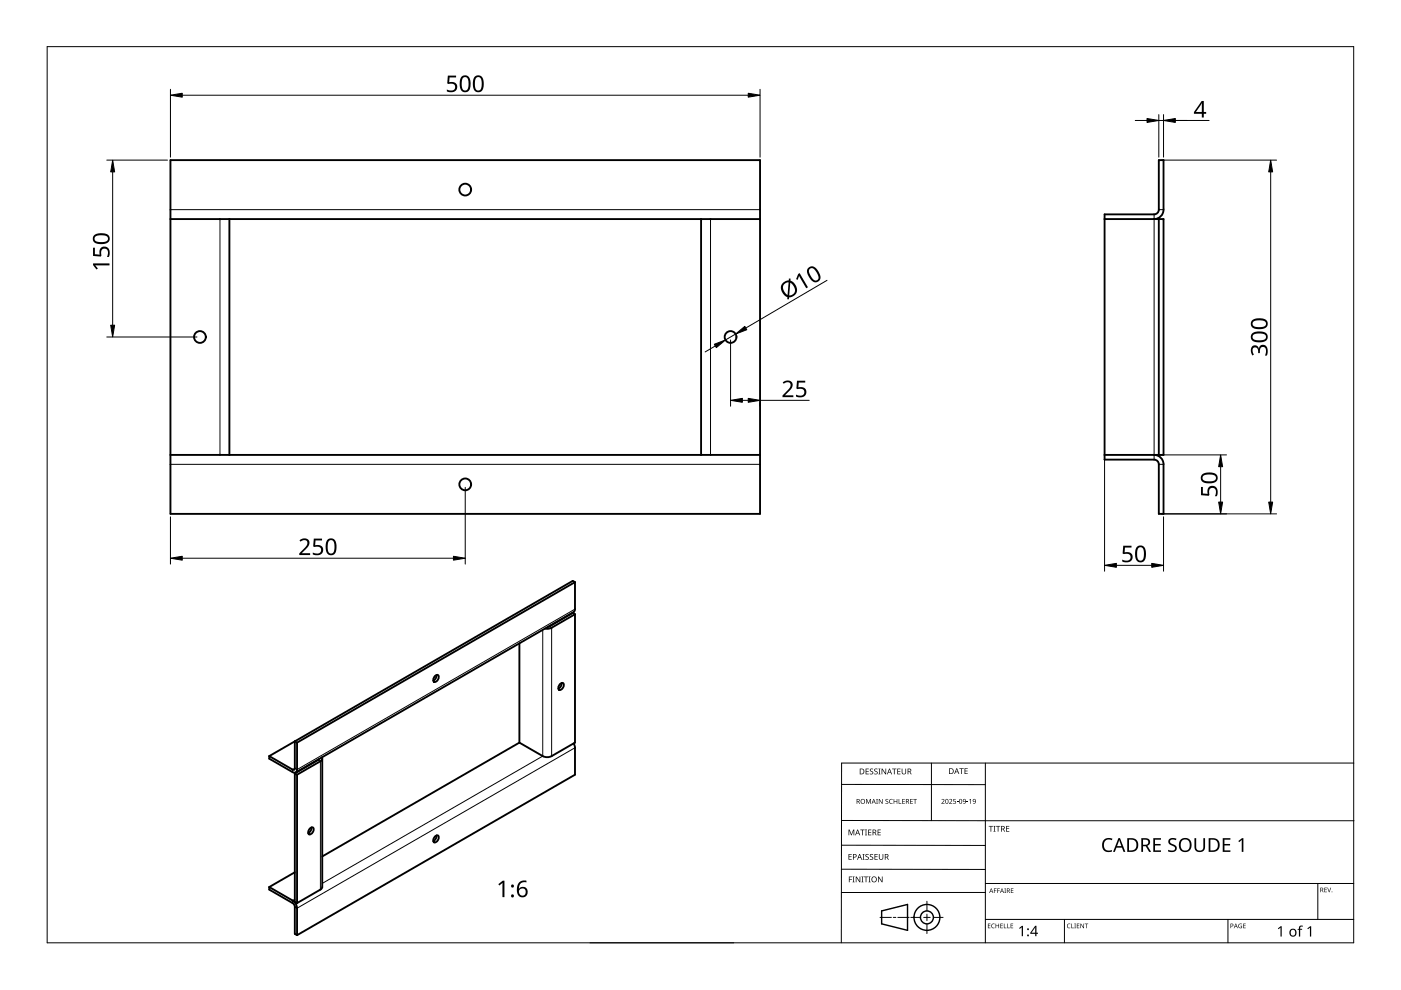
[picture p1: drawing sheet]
<svg xmlns="http://www.w3.org/2000/svg" width="297mm" height="210mm" viewBox="0 0 297 210" stroke-linecap="round" stroke-linejoin="round" font-family="sans-serif">
<g fill="none" stroke="#000" stroke-width=".4">
<path d="M36.1 34h125v75h-125zM36.1 46.5h125M48.6 46.5v50M148.6 46.5v50M234.2 46.5h12.5v50h-12.5M244.7 46.5a2 2 0 0 0 2-2v-10.5h-1v10.5a1 1 0 0 1-1 1h-10.5v52h10.5a1 1 0 0 1 1 1v10.5h1v-10.5a2 2 0 0 0-2-2M245.7 46.5v50M36.1 96.5h125M110.1 136.4v21.1M121.9 123.4v5.7l-.3 .7-59.1 34.2 .5 .3M121.9 130.2l-.5-.2-5.3 2.9M121.9 130.2v27.3l-4.9 2.8-1 .2-.9-.2-5-2.8"/>
<path d="M121.9 130.2l-4.9 2.9-.6 .2h-.9M121.9 123.4l-.5-.2-58.9 34M121.9 123.4l-58.9 34.1M62.5 157.2v5.7l-.1 .3h-.4l-4.9-2.9M62.5 157.2l-5.4 3.1M62.5 157.2l.5 .3M63 157.5v5.7a.57 .57 0 0 1-.3 .6 .57 .57 0 0 1-.7-.1l-4.9-2.8v-.6M92.2 143.3l.7-.2a.96 .96 0 0 1-.9 1.5 .84 .84 0 0 1 .2-1.3zM92.6 143.1l-.2 .7-.5 .5M110.1 157.5l-41.8 24.1M118.7 145l.7-.2a.96 .96 0 0 1-.9 1.5 .84 .84 0 0 1 .2-1.3zM119.1 144.8l-.2 .7-.5 .5"/>
<path d="M121.6 157.6l.3 .9v5.8l-58.9 34M62.5 163.8v27.4l.5 .3M63 164.3v27.2M65.7 175.7l.6-.3a.96 .96 0 0 1-.8 1.5 .84 .84 0 0 1 .2-1.2zM66 175.4l-.1 .7-.6 .5M67.6 160.9l-.1 .2M68.2 160.6l.1 .5-.4 .3-4.9 2.9M68.3 160.9v27.2l-.4 .5-4.9 2.9M92.2 177.4l.7-.3a.96 .96 0 0 1-.9 1.5 .84 .84 0 0 1 .2-1.2zM92.6 177.1l-.2 .7-.5 .5M57.1 188.1l4.9 2.8 .7 .7 .3 1v5.7M57.1 188.1v.5l4.9 2.9 .4 .3 .1 .5v5.7l.5 .3"/>
<path d="M62.5 184.9l-5.4 3.2"/>
<circle cx="98.6" cy="40.2" r="1.25"/>
<circle cx="42.4" cy="71.5" r="1.25"/>
<circle cx="154.9" cy="71.5" r="1.25"/>
<circle cx="98.6" cy="102.7" r="1.25"/>
</g>
<g fill="none" stroke="#000" stroke-width=".21">
<path d="M36.1 44.5h125M46.6 46.5v50M150.6 46.5v50M244.7 45.5v52M245.7 44.5h1M36.1 98.5h125M245.7 98.5h1M115.1 133.5v26.8l-46.8 27M116.5 132.8l.5 .3v27.2M121.9 129.1l-58.9 34.1-.5-.3-.5 .3v.5M121.9 158.5l-58.9 34.1-.5-.3M67.5 161l.4 .4v27.2"/>
<path d="M62.5 190.7l-.5 .2v.6"/>
</g>
<path d="M10 9.9h277v190h-277z" fill="none" stroke="#000" stroke-width=".21"/>
<g fill="none" stroke="#000" stroke-width=".21">
<path d="M178.4 179.2l30.5 .1M178.4 166.3l30.5 .1M178.5 174h108.6M197.5 161.8v12.2M208.9 161.8v38.1M287 161.8h-108.6v38.1M125.1 199.9h30.5M178.4 184.3h30.5M186.6 194.5h2.4M189.4 194.5h.5M190.4 194.5h2.4M193.1 194.5h2.1"/>
<path d="M195.8 194.5h1.4M196.5 191.1v2M196.5 193.8v1.4M196.5 195.9v2M197.9 194.5h2.1M208.9 189.2h-30.5M208.9 187.3h78.1M208.9 194.9h78.1M225.7 194.9v5M260.4 194.9v5M279.4 187.3v7.6"/>
</g>
<g fill="none" stroke="#000" stroke-width=".3">
<path d="M186.9 193.1l5.5-1.3v5.5l-5.5-1.4z"/>
<circle cx="196.5" cy="194.5" r="1.37"/>
<circle cx="196.5" cy="194.5" r="2.74"/>
</g>
<g fill="#000">
<path d="M179.9 175.9h.2l.4 1 .4-1h.2v1.2h-.1v-1.1l-.4 1.1h-.2l-.4-1.1 .1 1.1h-.2zM182.4 175.9h.9v.1h-.4v1.1h-.1v-1.1h-.4zM183.4 175.9h.4l-.1 .1v1l.1 .1h-.4l.1-.1v-1zM183.6 169.4h.2l.3 .8 .4-.8h.2v1h-.2v-.9l-.4 .9-.4-.9 .1 .9h-.2zM183.5 163h.7v.1h-.5v.4h.5v.1h-.5v.4h.5v.2h-.7zM184.1 175.9h.6v.1h-.5v.4h.5v.1h-.5v.5h.5v.1h-.6zM184.5 163.1l.4-.2 .2 .1v.1a.25 .25 0 0 0-.4-.1 .25 .25 0 0 0 0 .4 .4 .4 0 0 1 .5 .3 .4 .4 0 0 1-.3 .5 .4 .4 0 0 1-.5-.2h.1a.27 .27 0 0 0 .4 .1 .27 .27 0 0 0-.1-.4l-.3-.3zM185.4 163.1l.4-.2 .3 .1-.1 .1a.25 .25 0 0 0-.4-.1 .25 .25 0 0 0 0 .4 .4 .4 0 0 1 .5 .3 .4 .4 0 0 1-.3 .5 .4 .4 0 0 1-.5-.2h.1a.27 .27 0 0 0 .4 .1 .27 .27 0 0 0 0-.4l-.4-.3zM185.8 169.4h.3l-.1 .1v.8l.1 .1h-.3l.1-.1zM186.2 163h.5l-.2 .1v1l.2 .1h-.5l.2-.1v-1zM186.1 175.9h.6v.1h-.5v.4h.5v.1h-.5v.5h.5v.1h-.6zM186.3 169.4h.2l.5 .8v-.8h.1v1h-.1l-.6-.8v.8h-.1z"/>
<path d="M186.9 163h.2l.6 1v-1h.2v1.2h-.2l-.6-1v1h-.2zM187.8 169.5l.3-.1h.2v.2a.25 .25 0 0 0-.3-.1 .25 .25 0 0 0-.1 .3 .25 .25 0 0 0 .3 .1 .32 .32 0 0 1 0 .5 .32 .32 0 0 1-.5-.1 .25 .25 0 0 0 .4 .1 .25 .25 0 0 0 0-.4l-.3-.2zM188.6 169.5l.4-.1h.3l-.1 .2a.41 .41 0 0 0-.6 .3 .41 .41 0 0 0 .6 .4 .48 .48 0 0 1-.6-.1 .48 .48 0 0 1 0-.7zM189.1 163h1v.1h-.4v1.1h-.2v-1.1h-.4zM189.5 169.4h.1v.4h.5v-.4h.1v1h-.1v-.5h-.5v.5h-.1zM190.5 169.4h.2v.9h.4v.1h-.6zM190.2 163h.7v.1h-.5v.4h.5v.1h-.5v.4h.5v.2h-.7zM191.3 169.4h.5v.1h-.4v.3h.4v.1h-.4v.4h.4v.1h-.5zM191.2 163h.1v.8a.32 .32 0 0 0 .3 .3 .32 .32 0 0 0 .4-.4v-.7h.1v.7a.47 .47 0 0 1-.5 .5 .47 .47 0 0 1-.4-.5zM193 169.4h.5v.1h-.4v.3h.4v.1h-.4v.4h.4v.1h-.5zM193.6 169.4h.8v.1h-.3v.9h-.2v-.9h-.3zM199.6 169.5a.37 .37 0 0 1 .6 0 .37 .37 0 0 1-.2 .6l-.2 .2h.5v.1h-.7l.3-.4a.27 .27 0 0 0 .2-.3 .27 .27 0 0 0-.4-.1z"/>
<path d="M201.2 169.5a.37 .37 0 0 1 .6 0 .37 .37 0 0 1-.2 .6l-.2 .2h.5v.1h-.7l.3-.4a.27 .27 0 0 0 .3-.3 .27 .27 0 0 0-.5-.1zM202.1 169.4h.5v.1h-.4v.3a.34 .34 0 0 1 .5 .2 .34 .34 0 0 1-.2 .4 .34 .34 0 0 1-.4-.1 .29 .29 0 0 0 .4 0 .29 .29 0 0 0 0-.4 .29 .29 0 0 0-.4 0zM202.9 170l.3 .1zM203.4 162.9h.9v.1h-.4v1.1h-.1v-1.1h-.4zM204.9 170l.4 .1zM204.5 162.9h.7v.1h-.5v.4h.4v.1h-.4v.5h.5v.1h-.7zM205.5 169.6l.4-.2v1h-.2v-.9zM209.6 175.1h.9v.2h-.3v1h-.2v-1h-.4zM210.6 175.1h.5l-.2 .1v1l.2 .1h-.5l.2-.1v-1zM211.2 175.1h.9v.2h-.4v1h-.2v-1h-.3zM213.3 175.1h.7v.2h-.5v.3h.5v.2h-.5v.4h.5v.1h-.7zM234 178.1a1.63 1.63 0 0 1 1.9-.3l-.2 .4a1.14 1.14 0 0 0-1.4 .1 1.14 1.14 0 0 0-.2 1.4 1.11 1.11 0 0 0 1.7 .5v.3a1.52 1.52 0 0 1-2-.5 1.52 1.52 0 0 1 .2-1.9z"/>
<path d="M247.8 178a1.38 1.38 0 0 1 1.6-.2l-.1 .3-.3-.1a.55 .55 0 0 0-.9 .3 .55 .55 0 0 0 .6 .7 .88 .88 0 0 1 .8 1.1 .88 .88 0 0 1-1.3 .6l-.5-.2v-.3h.2a.82 .82 0 0 0 1.2-.3l-.1-.4-.4-.2a.88 .88 0 0 1-.8-1.3zM253.2 177.7h.4v1.9a.76 .76 0 0 0 .8 .7 .76 .76 0 0 0 .7-.7v-1.9h.4v1.9a1.12 1.12 0 0 1-1.1 1.1 1.12 1.12 0 0 1-1.2-1.1zM180 185.8h.7v.2h-.6v.4h.5v.1h-.5v.6h-.1zM179.9 181.1h.7v.1h-.5v.4h.4v.1h-.4v.5h.5v.1h-.7zM180.8 185.8h.4l-.1 .2v.9l.1 .2h-.4l.1-.2v-.9zM181.4 185.8h.2l.7 1.1v-1.1h.1v1.3h-.2l-.6-1v1h-.2zM182.6 185.8h.5l-.2 .2v.9l.2 .2h-.5l.2-.2v-.9zM182.9 181.1h.4l-.1 .1v1l.1 .1h-.4l.1-.1v-1zM183.2 185.8h.9v.2h-.4v1.1h-.2v-1.1h-.3zM183.5 181.2l.5-.1h.2v.2a.25 .25 0 0 0-.4-.1 .25 .25 0 0 0 0 .4 .4 .4 0 0 1 .4 .3 .4 .4 0 0 1-.2 .4 .4 .4 0 0 1-.5-.2 .27 .27 0 0 0 .5 .1 .27 .27 0 0 0-.1-.4l-.4-.3zM184.2 185.8h.4l-.1 .2v.9l.1 .2h-.4l.1-.2v-.9zM184.5 181.2l.4-.1h.2v.2a.25 .25 0 0 0-.4-.1 .25 .25 0 0 0 0 .4 .4 .4 0 0 1 .5 .3 .4 .4 0 0 1-.3 .4 .4 .4 0 0 1-.5-.2h.1a.27 .27 0 0 0 .4 .1 .27 .27 0 0 0-.1-.4l-.3-.3z"/>
<path d="M185.4 181.1h.7v.1h-.5v.4h.5v.1h-.5v.5h.5v.1h-.7zM186.2 185.8h.1l.7 1.1v-1.1h.1v1.3h-.2l-.6-1v1h-.1zM186.3 181.1h.2v.8a.32 .32 0 0 0 .3 .3 .32 .32 0 0 0 .3-.3v-.8h.2v.8a.47 .47 0 0 1-.5 .4 .47 .47 0 0 1-.5-.4zM209.5 195.8h.5l-.4 .1v.3h.4l-.4 .1v.4l.4 .1h-.5zM210.3 196l.3-.2 .3 .1v.1a.39 .39 0 0 0-.6 .3 .39 .39 0 0 0 .6 .4 .46 .46 0 0 1-.7-.1 .46 .46 0 0 1 .1-.6zM210.7 188.4h.6l-.4 .1v.3h.4l-.4 .1v.4h-.2zM211.4 188.4h.6l-.4 .1v.3h.4l-.4 .1v.4h-.2zM211.1 195.8h.1v.4h.5v-.4h.1v1h-.1v-.5h-.5v.5h-.1zM212.1 195.8h.5l-.4 .1v.3h.4l-.4 .1v.4l.4 .1h-.5zM212.8 195.8h.2v.9l.4 .1h-.6zM212.9 188.4h.4l-.1 .1 .1 .8h-.4l.2-.1zM213.6 195.8h.1v.9l.4 .1h-.5z"/>
<path d="M214.3 195.8h.5l-.4 .1v.3h.4l-.4 .1v.4l.4 .1h-.5zM214.3 188.4h.6l-.5 .1v.3h.4l-.4 .1v.3l.5 .1h-.6zM216.1 196.8l.6-.5h.2v2.2h-.3v-1.9l-.4 .3zM226.3 196l.4-.2 .3 .1-.1 .1a.39 .39 0 0 0-.6 .3 .39 .39 0 0 0 .6 .4 .46 .46 0 0 1-.6-.1 .46 .46 0 0 1 0-.6zM227.1 195.8h.2v.9l.4 .1h-.6zM227.8 195.8h.3l-.1 .1 .1 .9h-.3l.1-.1zM228.3 195.8h.5l-.4 .1v.3h.4l-.4 .1v.4l.4 .1h-.5zM229.1 195.8h.1l.5 .8v-.8h.1v1h-.1l-.5-.8v.8h-.1zM230 195.8h.7l-.3 .1v.9h-.1v-.9zM244.5 177.7h1.6v.3h-1.2v.9h1.2v.4h-1.2v1h1.2v.3h-1.6zM259.2 177.7h1.7v.3h-1.3v.9h1.2v.4h-1.2v1h1.3v.3h-1.7zM262.7 196l.6-.1-.1 .1a.4 .4 0 0 0-.5 .3 .4 .4 0 0 0 .5 .4v-.3l-.2-.1h.3v.5a.53 .53 0 0 1-.7-.1 .53 .53 0 0 1 .1-.7z"/>
<path d="M262.5 178.3l.8-.6h.3v2.9h-.3v-2.5l-.6 .5zM263.6 195.8h.5l-.4 .1v.3h.4l-.4 .1v.4l.4 .1h-.5zM270.9 196.8l.6-.4h.2v2.2h-.2v-1.9l-.4 .3zM275.5 196.4l.7-.1v.2h-.4l-.1 .2v.2h.4v.2h-.4v1.5h-.3v-1.5h-.3l.3-.2zM277.2 196.8l.6-.4h.2v2.2h-.3v-1.9l-.4 .3zM280.8 188.2h.5l-.4 .1v.3h.4l-.4 .1v.4l.4 .1h-.5zM281.4 188.2h.1l.3 .8 .3-.8h.1l-.3 1h-.1z"/>
<path d="M181.6 169.4h.3a.29 .29 0 0 1 .4 .2 .29 .29 0 0 1-.2 .4l.3 .4h-.2l-.2-.4h-.2v.4h-.2zM181.8 169.5v.4h.1a.2 .2 0 0 0 .2-.2 .2 .2 0 0 0-.2-.2z"/>
<path d="M181.8 175.9h.1l.5 1.2h-.2l-.1-.4h-.5l-.2 .4h-.1zM181.8 176l-.2 .6h.4z"/>
<path d="M182.3 163h.4a.61 .61 0 0 1 .6 .6 .61 .61 0 0 1-.7 .6h-.3zM182.4 163.1v.9h.2a.48 .48 0 0 0 .5-.4 .48 .48 0 0 0-.5-.5z"/>
<path d="M182.4 169.9a.51 .51 0 0 1 1 0 .51 .51 0 0 1-1 0zM182.6 169.9a.4 .4 0 0 0 .8 0 .4 .4 0 0 0-.8 0z"/>
<path d="M185 175.9h.3a.35 .35 0 0 1 .5 .2 .35 .35 0 0 1-.3 .5l.4 .5h-.2l-.3-.5h-.2v.5h-.2zM185.2 176v.5h.1a.23 .23 0 0 0 .3-.3 .23 .23 0 0 0-.3-.2z"/>
<path d="M185.2 169.4l.5 1-.3-.3h-.4l-.2 .3zM185.2 169.5l-.1 .5h.3z"/>
<path d="M188.5 163h.2l.4 1.2h-.1l-.2-.4h-.5l-.1 .4h-.2zM188.6 163.1l-.2 .6h.4z"/>
<path d="M192.1 169.4h.3a.29 .29 0 0 1 .3 .2 .29 .29 0 0 1-.2 .4l.3 .4h-.1l-.3-.4h-.2v.4h-.1zM192.2 169.5v.4h.2a.2 .2 0 0 0 .2-.2 .2 .2 0 0 0-.3-.2z"/>
<path d="M192.4 163h.4a.35 .35 0 0 1 .4 .2 .35 .35 0 0 1-.2 .4l.3 .6h-.2l-.3-.5h-.2v.5h-.2zM192.6 163.1v.4h.2a.23 .23 0 0 0 .3-.2 .23 .23 0 0 0-.3-.2z"/>
<path d="M200.5 169.5l.4-.1 .2 .2v.5l-.2 .3h-.3l-.2-.2zM200.6 169.6v.1a.37 .37 0 0 0-.1 .4 .37 .37 0 0 0 .4 .2 .4 .4 0 0 0 .1-.5 .4 .4 0 0 0-.4-.2z"/>
<path d="M201.2 162.9h.4a.61 .61 0 0 1 .6 .6 .61 .61 0 0 1-.6 .6h-.4zM201.4 163v1h.1a.48 .48 0 0 0 .5-.5 .48 .48 0 0 0-.4-.5z"/>
<path d="M202.8 162.9h.1l.5 1.2h-.2l-.1-.4h-.5l-.1 .4h-.2zM202.8 163l-.1 .6h.3z"/>
<path d="M203.5 169.5l.3-.1 .2 .2v.5l-.2 .3h-.3l-.1-.2zM203.5 169.6v.1a.37 .37 0 0 0-.1 .4 .37 .37 0 0 0 .4 .2 .4 .4 0 0 0 .1-.5 .4 .4 0 0 0-.4-.2z"/>
<path d="M204.2 169.5a.49 .49 0 0 1 .6 .4 .49 .49 0 0 1-.4 .5l-.2-.1h.4l.1-.4a.32 .32 0 0 1-.5 .1 .32 .32 0 0 1 0-.5zM204.3 169.7a.22 .22 0 0 0 .4 0 .22 .22 0 0 0-.4 0z"/>
<path d="M206.3 169.5a.49 .49 0 0 1 .6 .4 .49 .49 0 0 1-.4 .5l-.2-.1h.4l.1-.4a.32 .32 0 0 1-.5 .1 .32 .32 0 0 1 0-.5zM206.3 169.7a.25 .25 0 0 0 .5 0 .25 .25 0 0 0-.5 0z"/>
<path d="M212.3 175.1h.3a.35 .35 0 0 1 .4 .3 .35 .35 0 0 1-.2 .4l.3 .5h-.2l-.3-.5h-.2v.5h-.1zM212.4 175.2v.5h.2a.23 .23 0 0 0 .3-.2 .23 .23 0 0 0-.3-.3z"/>
<path d="M239 177.7h.9a1.46 1.46 0 0 1 1.4 1.5 1.46 1.46 0 0 1-1.5 1.4h-.8zM239.4 178v2.3h.4a1.14 1.14 0 0 0 1.1-1.1 1.14 1.14 0 0 0-1.1-1.2z"/>
<path d="M242 177.7h.8a.84 .84 0 0 1 1 .6 .84 .84 0 0 1-.5 1l.8 1.3h-.5l-.7-1.2h-.6v1.2h-.3zM242.3 178v1.1h.5a.56 .56 0 0 0 .7-.5 .56 .56 0 0 0-.7-.6z"/>
<path d="M250.3 178.1a1.44 1.44 0 0 1 1.9-.2 1.44 1.44 0 0 1 .3 1.9 1.39 1.39 0 0 1-1.8 .8 1.39 1.39 0 0 1-.7-1.9zM250.6 178.2a1.23 1.23 0 0 0 .6 2.1 1.23 1.23 0 0 0 1.1-.9 1.23 1.23 0 0 0-.6-1.3l-.6-.1z"/>
<path d="M256.3 177.7h.9a1.46 1.46 0 0 1 1.4 1.5 1.46 1.46 0 0 1-1.5 1.4h-.8zM256.6 178v2.3h.4a1.14 1.14 0 0 0 1.2-1.1 1.14 1.14 0 0 0-1.1-1.2z"/>
<path d="M180.8 181.1h.4a.41 .41 0 0 1 .4 .5 .41 .41 0 0 1-.6 .2v.5h-.2zM181 181.2v.5a.29 .29 0 0 0 .5-.3 .29 .29 0 0 0-.5-.2z"/>
<path d="M182.2 181.1h.1l.5 1.2h-.2l-.1-.4h-.5l-.1 .4h-.2zM182.3 181.2l-.2 .6h.3z"/>
<path d="M184.7 186.5a.61 .61 0 0 1 1.2 0 .61 .61 0 0 1-1.2 0zM184.9 186.5a.45 .45 0 0 0 .9 0 .45 .45 0 0 0-.9 0z"/>
<path d="M187.6 181.1h.3a.35 .35 0 0 1 .5 .2 .35 .35 0 0 1-.3 .4l.4 .6h-.2l-.3-.5h-.3v.5h-.1zM187.7 181.2v.5h.2a.23 .23 0 0 0 .3-.3 .23 .23 0 0 0-.3-.2z"/>
<path d="M210.1 188.4l.5 .9-.2-.3h-.4l-.3 .3zM210.2 188.5l-.2 .4h.3z"/>
<path d="M212.4 188.4l.5 .9-.3-.3h-.3l-.3 .3zM212.4 188.5l-.1 .4h.3z"/>
<path d="M213.5 188.4h.2a.28 .28 0 0 1 .4 .2 .28 .28 0 0 1-.2 .3l.3 .4-.4-.4h-.2v.4h-.1zM213.6 188.5v.3h.1a.19 .19 0 0 0 .3-.2 .19 .19 0 0 0-.3-.1z"/>
<path d="M219.5 196.3h.2v1.5h.4v.2h-.4v.5h-.2v-.5h-1.1v-.2zM219.5 196.6l-.8 1.2h.8z"/>
<path d="M237.1 177.7h.4l1.1 2.9h-.4l-.3-.9h-1.2l-.3 .9h-.4zM237.3 178.1l-.5 1.3h1z"/>
<path d="M260.9 195.8h.2a.32 .32 0 0 1 .4 .4 .32 .32 0 0 1-.5 .2v.4h-.1zM261 195.9v.4a.24 .24 0 0 0 .4-.2 .24 .24 0 0 0-.4-.2z"/>
<path d="M262 195.8l.4 1-.2-.3h-.4l-.2 .3zM262 196l-.1 .4h.3z"/>
<path d="M273.6 197.1a.82 .82 0 0 1 1.2 .1 .82 .82 0 0 1-.2 1.2 .82 .82 0 0 1-1.2-.4zM273.8 197.2a.6 .6 0 0 0-.1 .8 .6 .6 0 0 0 .8 .2l.1-.3a.53 .53 0 0 0-.1-.6 .53 .53 0 0 0-.7-.1z"/>
<path d="M279.9 188.2h.3a.28 .28 0 0 1 .3 .2 .28 .28 0 0 1-.1 .3l.2 .5-.3-.4h-.2v.4h-.2zM280.1 188.3v.4h.1a.19 .19 0 0 0 .2-.2 .19 .19 0 0 0-.2-.2z"/>
<circle cx="218" cy="198.3" r=".2"/>
<circle cx="218" cy="197" r=".2"/>
<circle cx="282.4" cy="189.1" r=".09"/>
</g>
<g fill="#000">
<path d="M95 16h1.7v.4h-1.4l-.1 1a1.17 1.17 0 0 1 1.8 1 1.17 1.17 0 0 1-1.6 1.2l-.7-.2v-.4a1.03 1.03 0 0 0 1.1 .2 1.03 1.03 0 0 0 .7-.8 .93 .93 0 0 0-1.5-.6l-.2-.1zM19.7 52.5h.4v1.4l1 .1a1.17 1.17 0 0 1 1-1.7 1.17 1.17 0 0 1 1.2 1.6l-.2 .6h-.4a1.03 1.03 0 0 0-.6-1.8 .93 .93 0 0 0-.6 1.5l-.1 .2-1.7-.1zM19.7 55.9h3.5v.4h-3l.5 .6-.2 .2-.8-.9zM169.2 58.1l.3-.2 1.8 3-.4 .2-1.5-2.6-.3 .8-.3-.1zM265.4 73.5a.85 .85 0 0 1 .9-.3 .85 .85 0 0 1 .6 .7 .93 .93 0 0 1 1-.8 .93 .93 0 0 1 .9 1l-.2 1.3h-.4a1.24 1.24 0 0 0-.3-1.8 .71 .71 0 0 0-.8 .9v.4h-.3a.81 .81 0 0 0-.1-.9 .81 .81 0 0 0-.8-.3 1.02 1.02 0 0 0 0 1.5l-.3 .2a1.65 1.65 0 0 1-.2-1.9zM165.9 81.1a1.16 1.16 0 0 1 1.4-.4 1.16 1.16 0 0 1 .7 1.1l-.3 .7-1.3 1.3h1.8v.4h-2.3v-.4l1.1-1.1a.98 .98 0 0 0 .3-1.6h-.5l-.6 .3zM169 80.7h1.7v.4h-1.4v1a1.17 1.17 0 0 1 1.7 1 1.17 1.17 0 0 1-1.6 1.1l-.6-.1v-.4a1.03 1.03 0 0 0 1.7-.6 .93 .93 0 0 0-1.4-.6l-.3-.1zM63.5 114.6a1.16 1.16 0 0 1 1.3-.5 1.16 1.16 0 0 1 .8 1.2l-.3 .7-1.3 1.3h1.8v.4h-2.4v-.4l1.2-1.1a.98 .98 0 0 0 .2-1.6l-.5-.1-.6 .3zM66.5 114.2h1.8v.4h-1.4l-.1 1a1.17 1.17 0 0 1 1.7 1 1.17 1.17 0 0 1-1.6 1.1l-.6-.2v-.4a1.03 1.03 0 0 0 1.1 .3 1.03 1.03 0 0 0 .7-.8 .93 .93 0 0 0-1.5-.6l-.2-.2zM238.1 115.7h1.8v.4h-1.4l-.1 1a1.17 1.17 0 0 1 1.8 1 1.17 1.17 0 0 1-1.6 1.1l-.7-.1v-.5a1.03 1.03 0 0 0 1.8-.5 .93 .93 0 0 0-1.5-.6l-.2-.1zM254.6 103.2h.4v1.4l1 .1a1.17 1.17 0 0 1 1-1.7 1.17 1.17 0 0 1 1.2 1.6l-.2 .6h-.4a1.03 1.03 0 0 0 .3-1 1.03 1.03 0 0 0-.8-.8 .93 .93 0 0 0-.7 1.5l-.1 .2-1.7-.1zM105.6 187.5l1-.8h.3v3.5h-.4v-3l-.6 .5z"/>
<path d="M97.9 16.2a1.16 1.16 0 0 1 1.3-.1 1.16 1.16 0 0 1 .6 1.3 1.68 1.68 0 0 1-1 2.2 1.27 1.27 0 0 1-1.3-1.6l.1-1.2zM98.2 16.5a2.16 2.16 0 0 0 .2 2.7 .82 .82 0 0 0 .9-1.1 1.35 1.35 0 0 0-.7-1.8z"/>
<path d="M100.7 16.2a1.16 1.16 0 0 1 1.3-.1 1.16 1.16 0 0 1 .5 1.3 1.69 1.69 0 0 1-1 2.2 1.27 1.27 0 0 1-1.2-1.6l.1-1.2zM101 16.5a2.16 2.16 0 0 0 .2 2.7 .82 .82 0 0 0 .9-1.1 1.35 1.35 0 0 0-.7-1.8z"/>
<path d="M254.8 21.4h.4v2.3h.5v.4h-.5v.8h-.4v-.8h-1.7v-.3zM254.8 21.9l-1.2 1.8h1.2z"/>
<path d="M19.9 49.9a2.6 2.6 0 0 1 3.3 .2 1.22 1.22 0 0 1-.3 1.3 1.22 1.22 0 0 1-1.2 .4 1.53 1.53 0 0 1-2-1.1zM20.2 50.2a.75 .75 0 0 0 0 .9 .75 .75 0 0 0 .9 .2h1a.69 .69 0 0 0 .8-.7 .69 .69 0 0 0-.8-.7h-1.3z"/>
<path d="M171.4 56.8a1.25 1.25 0 0 1 2 .6 1.5 1.5 0 0 1 0 2.3 1.4 1.4 0 0 1-1.9-1l-.4-1.1zM171.7 57a1.92 1.92 0 0 0 .6 2.1 .69 .69 0 0 0 1 .3 .69 .69 0 0 0 .1-1 1.9 1.9 0 0 0-1.4-1.5z"/>
<path d="M165.9 60l.7-.4 .6-.2 .1-.3h.3v.4a1.81 1.81 0 0 1 1.4 1.8 1.81 1.81 0 0 1-1.5 1.7l-.2 .1v.4l-.4-.1v-.4a2 2 0 0 1-1-3zM167.6 59.9l-.3 2.7a1.23 1.23 0 0 0 1.2-.8 1.23 1.23 0 0 0-.4-1.4zM166.3 60.3a1.51 1.51 0 0 0 .7 2.2l.2-2.6h-.5z"/>
<path d="M265.5 70.7a2.6 2.6 0 0 1 3.2 .2 1.22 1.22 0 0 1-.2 1.3 1.22 1.22 0 0 1-1.3 .4 1.53 1.53 0 0 1-2-1zM265.8 71a.75 .75 0 0 0-.1 .9 .75 .75 0 0 0 .9 .2h1a.69 .69 0 0 0 .8-.7 .69 .69 0 0 0-.8-.7h-1.3z"/>
<path d="M265.5 67.9a2.6 2.6 0 0 1 3.2 .2 1.22 1.22 0 0 1-.2 1.3 1.22 1.22 0 0 1-1.3 .4 1.53 1.53 0 0 1-2-1zM265.8 68.2a.75 .75 0 0 0-.1 .9 .75 .75 0 0 0 .9 .3l1-.1a.69 .69 0 0 0 .8-.7 .69 .69 0 0 0-.8-.6h-1.3z"/>
<path d="M69.5 114.4a1.16 1.16 0 0 1 1.3-.1 1.16 1.16 0 0 1 .5 1.2 1.69 1.69 0 0 1-1 2.2 1.27 1.27 0 0 1-1.3-1.6l.1-1.1zM69.7 114.7a2.16 2.16 0 0 0 .3 2.6 .82 .82 0 0 0 .9-1 1.35 1.35 0 0 0-.7-1.8z"/>
<path d="M241.1 115.9a1.16 1.16 0 0 1 1.3-.1 1.16 1.16 0 0 1 .6 1.2 1.69 1.69 0 0 1-1 2.2 1.27 1.27 0 0 1-1.3-1.5l.1-1.2zM241.4 116.2a2.16 2.16 0 0 0 .2 2.7 .82 .82 0 0 0 .9-1.1 1.35 1.35 0 0 0-.7-1.8z"/>
<path d="M254.8 100.6a2.59 2.59 0 0 1 3.3 .2 1.22 1.22 0 0 1-.2 1.3 1.22 1.22 0 0 1-1.3 .4 1.53 1.53 0 0 1-2-1zM255.1 100.9a.75 .75 0 0 0 0 .9 .75 .75 0 0 0 .9 .2h1a.69 .69 0 0 0 .8-.7 .69 .69 0 0 0-.8-.7h-1.3z"/>
<path d="M110.1 187.1l.5-.3 .6-.1h.4v.4a1.18 1.18 0 0 0-1.6 1.3 1.08 1.08 0 0 1 1.7-.1 1.08 1.08 0 0 1-.1 1.6 1.22 1.22 0 0 1-1.5 .2 1.22 1.22 0 0 1-.5-1.4l.1-.9zM110 189.1a.76 .76 0 0 0 1.5 0 .76 .76 0 0 0-1.5 0z"/>
<circle cx="108.7" cy="190" r=".31"/>
<circle cx="108.7" cy="187.9" r=".32"/>
</g>
<g fill="none" stroke="#000" stroke-width=".21">
<path d="M36.1 18.9v14.4M161.1 18.9v14.4M22.6 34h12.9M23.9 36.4v32.6M38.6 20.2h120M240.7 25.5h2.5M245.7 24.3v9M245.7 25.5h10.7M246.3 34h24.4M246.7 24.3v9M269.4 36.4v70.1M175.3 59.4l-17.2 10.2"/>
<path d="M22.6 71.5h19.2M151.7 73.4l-2.2 1.2M154.9 72.1v14M156 70.8l-2.2 1.3M157.4 84.9h1.2M161.1 85.5v.6M161.1 84.9h10.5M234.2 97.1v24M245.3 96.5h14.7M258.8 99v7.5M36.1 109.6v10M38.6 118.4h57.5"/>
<path d="M98.6 103.3v16.3M236.7 119.9h7.5M246.3 109h24.4M246.7 109.6v11.5"/>
</g>
<g fill="#000" stroke="#000" stroke-width=".21">
<path d="M158.6 19.8l2.5 .4-2.5 .4zM23.9 34l.4 2.4h-.8zM36.1 20.2l2.5-.4v.8zM243.2 25.1l2.5 .4-2.5 .5zM246.7 25.5l2.5-.4v.9zM269.4 34l.4 2.4h-.8zM23.5 69h.8l-.4 2.5zM151.4 73l2.4-.9-1.9 1.6zM156 70.8l1.9-1.6 .4 .7zM154.9 84.9l2.5-.4v.8zM158.6 84.5l2.5 .4-2.5 .4zM258.8 96.5l.4 2.5h-.8z"/>
<path d="M36.1 118.4l2.5-.5v.9zM96.1 117.9l2.5 .5-2.5 .4zM244.2 119.4l2.5 .5-2.5 .4zM258.4 106.5h.8l-.4 2.5zM269 106.5h.8l-.4 2.5zM234.2 119.9l2.5-.5v.9z"/>
</g>
</svg>
